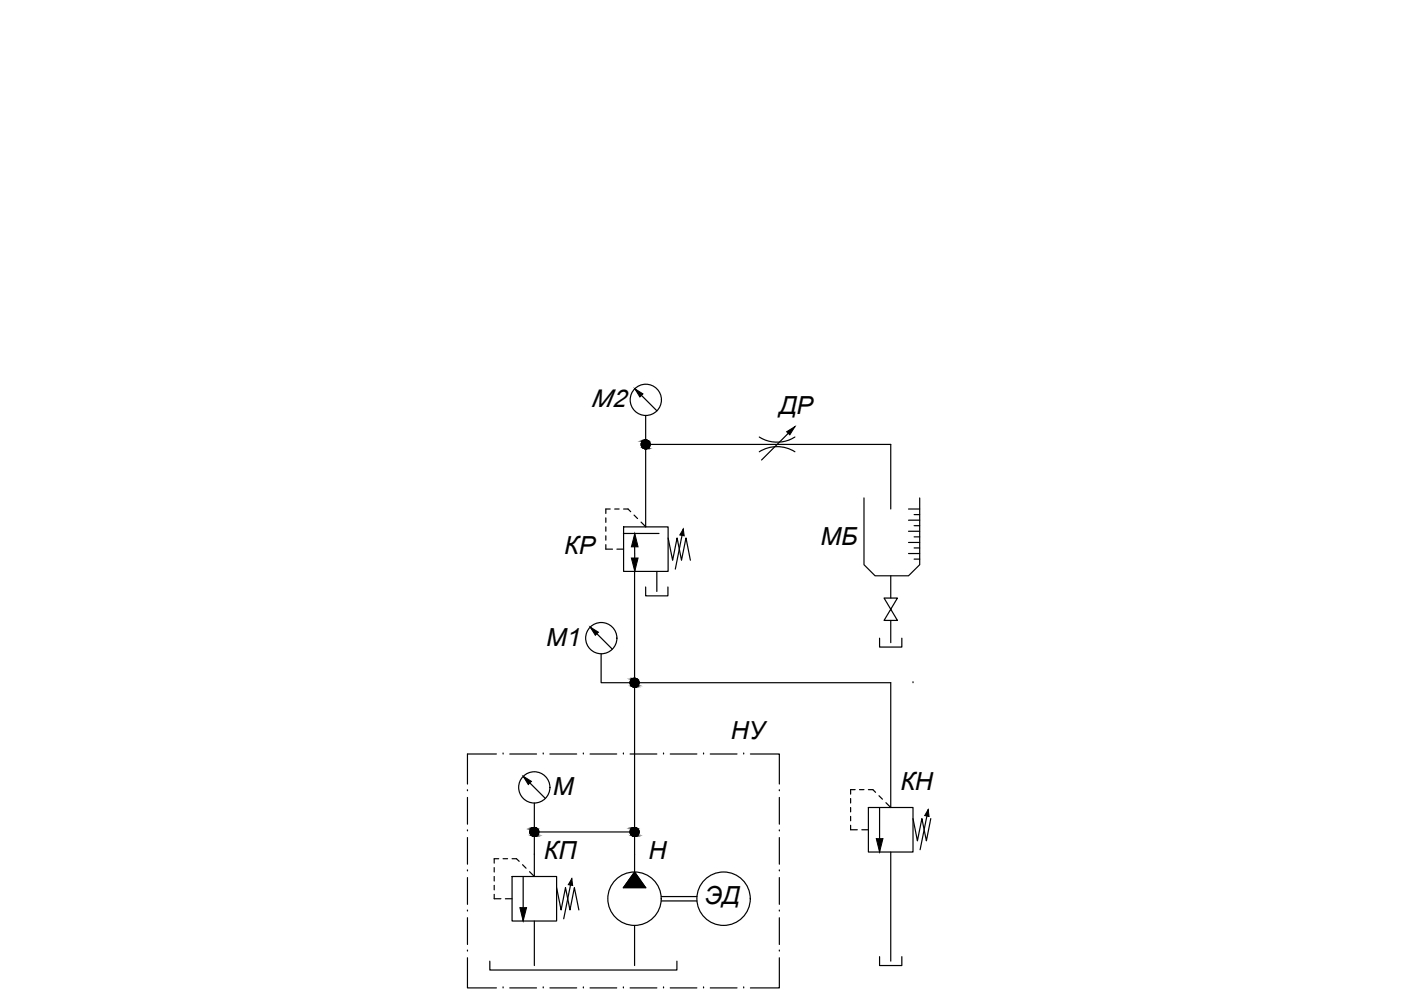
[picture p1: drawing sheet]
<svg xmlns="http://www.w3.org/2000/svg" width="297mm" height="210mm" viewBox="0 0 297 210" stroke-linecap="round" stroke-linejoin="round" font-family="sans-serif">
<defs><g id="words">
<g font-size="5.3">
<text x="125.3" y="86.4">М2</text>
<text x="165.2" y="87.7">ДР</text>
<text x="119.6" y="117.5">КР</text>
<text x="173.9" y="115.6">МБ</text>
<text x="115.8" y="136.9">М1</text>
<text x="154.9" y="156.7">НУ</text>
<text x="190.9" y="167.6">КН</text>
<text x="117.2" y="168.5">М</text>
<text x="115.3" y="182.2">КП</text>
<text x="137.5" y="182.2">Н</text>
<text x="149.4" y="191.6">ЭД</text>
</g>
</g></defs>
<!-- layer: 0 -->
<g fill="none" stroke="#000" stroke-width=".25">
<path d="M134.6 82.4l4.7 4.7M136.9 88.1v23.6l-1-1M136.9 94.2h52v13.7M161 92.7a7.1 7.1 0 0 0 7.5 0M161 95.8a7.1 7.1 0 0 1 7.5 0M168.5 90.5l-7 7M128.4 109.8v1M128.4 111.7v.9M128.4 113.6v.9M128.4 115.5v.9h1.5M129.4 107.9h-1v1M130.3 107.9h1"/>
<path d="M130.8 116.4h1.4M132.2 113.1h7.5M132.2 111.7h9.5v9.5h-9.5zM132.2 107.9h1l.5 .6M134.4 109.2l.8 .8M134.5 113.1l.1 8.1M141.7 114.1l.9 4.7 1-4.7 .9 4.7 .9-4.7 1 4.7M144.9 112.2l-1.7 8.5M183.2 105.6v14.1l2.3 2.4h7.1l2.4-2.4v-14.1M192.6 107.9h2.4M192.6 117.4h2.4M192.6 115h2.4"/>
<path d="M192.6 112.6h2.4M192.6 110.3h2.4M193.8 118.5h1.2M193.8 116.2h1.2M193.8 113.8h1.2M193.8 111.5h1.2M193.8 109.1h1.2M125.2 133l4.6 4.6M127.5 138.6v6.2h7v31.6M134.5 121.2v23.6h54.4v26.4l-1.1-1M136.9 124.5v1.8h4.7v-1.8M139.3 121.2v4.2"/>
<path d="M186.5 135.3v1.9h4.7v-1.9M187.4 126.8l2.9 4.7h-2.9l2.9-4.7zM188.9 122.1v4.7M188.9 131.5v4.8M193.6 144.8h.1M110.9 164.6l4.7 4.7M113.3 170.3v6.1M180.3 175v.9h1.5M180.3 169.3v1M180.3 171.2v.9M180.3 173.1v.9M181.3 167.4h-1v1"/>
<path d="M182.2 167.4h1M182.7 175.9h1.4M184.1 171.2h9.5v9.5h-9.5zM184.1 167.4h1l.5 .6M186.4 168.7l.7 .8M186.5 171.2v9.5M193.6 173.6l.9 4.7 1-4.7 .9 4.7 .9-4.7M196.8 171.7l-1.7 8.5M104.8 184v.9M104.8 185.8v1M104.8 187.7v1M104.8 189.6v1h1.4"/>
<path d="M105.7 182.1h-.9v.9M106.7 182.1h.9M107.2 190.6h1.4M108.6 185.8h9.4v9.5h-9.4zM108.6 182.1h.9l.6 .5M110.8 183.3l.7 .8M110.9 185.8v9.5M112.3 184.8l1 1v-9.4h21.2v8.5M113.3 195.3v9.4M118 188.2l1 4.7 .9-4.7 .9 4.7 1-4.7 .9 4.7M121.2 186.3l-1.7 8.5M134.5 184.9l2.4 3.3h-4.7z"/>
<path d="M134.5 196.2v8.5M135.5 186.8h.1M140.2 190.1h7.6M140.2 191h7.6M188.9 180.7v23.1M103.9 203.8v1.9h39.6v-1.9M186.5 202.8v1.9h4.7v-1.9"/>
<circle cx="136.9" cy="94.2" r=".94"/>
<circle cx="136.9" cy="84.8" r="3.3"/>
<circle cx="127.5" cy="135.3" r="3.3"/>
<circle cx="134.5" cy="144.7" r=".94"/>
<circle cx="113.3" cy="166.9" r="3.3"/>
<circle cx="113.3" cy="176.4" r=".94"/>
<circle cx="134.5" cy="190.5" r="5.7"/>
<circle cx="153.4" cy="190.5" r="5.7"/>
</g>
<g fill="#000" stroke="#000" stroke-width=".21">
<path d="M134.6 82.4l1.7 1.1-.6 .7zM166.8 91.5l1.7-1-1 1.7zM134.6 113.1l.7 2.8h-1.4zM133.9 118.3h1.4l-.7 2.9zM144.9 112.2l.2 1.4-1-.2zM125.1 132.9l1.8 1.1-.7 .7zM134.4 143.8h.1zM134.5 143.8h.2zM110.9 164.6l1.8 1.1-.7 .6zM113.1 175.5l.2-.1zM185.8 177.8h1.4l-.7 2.9zM196.8 171.7l.2 1.4-.9-.2z"/>
<path d="M110.2 192.4h1.4l-.7 2.9zM121.2 186.3l.2 1.4-.9-.1zM134.5 184.9l2.4 3.3h-4.7z"/>
<path d="M136.7 95.2h.2zM136.9 95.2h.2z"/>
<path d="M136.7 93.3h.2zM136.6 93.3h.3z"/>
<path d="M136.6 93.3l.3 .1zM136.4 93.4h.5z"/>
<path d="M136.4 93.4l.5 .1zM136.3 93.5h.6z"/>
<path d="M136.3 93.5l.6 .1zM136.2 93.6h.7z"/>
<path d="M136.2 93.6l.7 .2v-.2zM136.2 93.6l.7 .2h-.8z"/>
<path d="M136.1 93.8l.8 .1v-.1zM136.1 93.8l.8 .1h-.9z"/>
<path d="M136 93.9l.9 .2v-.2zM136 93.9l.9 .2h-.9z"/>
<path d="M136 94.1l.9 .1v-.1zM136 94.1l.9 .1h-.9z"/>
<path d="M136 94.2l.9 .2v-.2zM136 94.2l.9 .2h-.9z"/>
<path d="M136 94.4l.9 .1v-.1zM136 94.4l.9 .1h-.9z"/>
<path d="M136 94.5l.9 .2v-.2zM136 94.5l.9 .2h-.8z"/>
<path d="M136.1 94.7l.8 .1v-.1zM136.1 94.7l.8 .1h-.7z"/>
<path d="M136.2 94.8l.7 .1zM136.2 94.8l.7 .1z"/>
<path d="M136.3 94.9l.6 .2zM136.3 94.9l.6 .2z"/>
<path d="M136.4 95.1h.5zM136.4 95.1h.5z"/>
<path d="M136.6 95.1l.3 .1zM136.6 95.1l.3 .1z"/>
<path d="M136.9 93.3h.2zM136.7 93.3h.2z"/>
<path d="M136.9 93.3h.3zM136.9 93.3h.3z"/>
<path d="M136.9 93.3l.5 .1zM136.9 93.3l.5 .1z"/>
<path d="M136.9 95.1h.3zM136.9 95.1l.2 .1z"/>
<path d="M136.9 93.4l.6 .1zM136.9 93.4l.6 .1z"/>
<path d="M136.9 95.1h.5zM136.9 95.1h.3z"/>
<path d="M136.9 93.5l.7 .1zM136.9 93.5l.7 .1z"/>
<path d="M136.9 94.9h.6zM136.9 94.9l.5 .2z"/>
<path d="M136.9 93.6l.8 .2-.1-.2zM136.9 93.6l.8 .2h-.8z"/>
<path d="M136.9 94.8h.7zM136.9 94.8l.6 .1z"/>
<path d="M136.9 93.8l.9 .1-.1-.1zM136.9 93.8l.9 .1h-.9z"/>
<path d="M136.9 94.7l.7 .1 .1-.1zM136.9 94.7l.7 .1h-.7z"/>
<path d="M136.9 93.9l.9 .2v-.2zM136.9 93.9l.9 .2h-.9z"/>
<path d="M136.9 94.5l.8 .2 .1-.2zM136.9 94.5l.8 .2h-.8z"/>
<path d="M136.9 94.1l.9 .1v-.1zM136.9 94.1l.9 .1h-.9z"/>
<path d="M136.9 94.4l.9 .1v-.1zM136.9 94.4l.9 .1h-.9z"/>
<path d="M136.9 94.2l.9 .2v-.2zM136.9 94.2l.9 .2h-.9z"/>
<path d="M134.4 145.7h.1zM134.5 145.7h.2z"/>
<path d="M134.4 143.8l.1 .1zM134.2 143.9h.3z"/>
<path d="M134.2 143.9h.3zM134.1 143.9h.4z"/>
<path d="M134.1 143.9l.4 .1zM133.9 144h.6z"/>
<path d="M133.9 144l.6 .2v-.2zM133.9 144l.6 .2h-.7z"/>
<path d="M133.8 144.2l.7 .1v-.1zM133.8 144.2l.7 .1h-.8z"/>
<path d="M133.7 144.3l.8 .1v-.1zM133.7 144.3l.8 .1h-.8z"/>
<path d="M133.7 144.4l.8 .2v-.2zM133.7 144.4l.8 .2h-.9z"/>
<path d="M133.6 144.6l.9 .2v-.2zM133.6 144.6l.9 .2h-.9z"/>
<path d="M133.6 144.8l.9 .1v-.1zM133.6 144.8l.9 .1h-.9z"/>
<path d="M133.6 144.9l.9 .2v-.2zM133.6 144.9l.9 .2h-.8z"/>
<path d="M133.7 145.1l.8 .1v-.1zM133.7 145.1l.8 .1h-.8z"/>
<path d="M133.7 145.2l.8 .2v-.2zM133.7 145.2l.8 .2h-.7z"/>
<path d="M133.8 145.4l.7 .1zM133.8 145.4l.7 .1z"/>
<path d="M133.9 145.5l.6 .1zM133.9 145.5l.6 .1z"/>
<path d="M134.1 145.6h.4zM134.1 145.6h.4z"/>
<path d="M134.2 145.6l.3 .1zM134.2 145.6l.3 .1z"/>
<path d="M134.5 143.8l.4 .1zM134.5 143.8l.4 .1z"/>
<path d="M134.5 143.9h.5zM134.5 143.9h.5z"/>
<path d="M134.5 145.6h.4zM134.5 145.6l.2 .1z"/>
<path d="M134.5 143.9l.6 .1zM134.5 143.9l.6 .1z"/>
<path d="M134.5 145.6h.5zM134.5 145.6h.4z"/>
<path d="M134.5 144l.8 .2zM134.5 144l.8 .2h-.8z"/>
<path d="M134.5 145.5h.6zM134.5 145.5l.5 .1z"/>
<path d="M134.5 144.2l.8 .1v-.1zM134.5 144.2l.8 .1h-.8z"/>
<path d="M134.5 145.4h.8zM134.5 145.4l.6 .1z"/>
<path d="M134.5 144.3l.9 .1-.1-.1zM134.5 144.3l.9 .1h-.9z"/>
<path d="M134.5 145.2l.8 .2v-.2zM134.5 145.2l.8 .2h-.8z"/>
<path d="M134.5 144.4l1 .2-.1-.2zM134.5 144.4l1 .2h-1z"/>
<path d="M134.5 145.1l.8 .1 .1-.1zM134.5 145.1l.8 .1h-.8z"/>
<path d="M134.5 144.6l1 .2v-.2zM134.5 144.6l1 .2h-1z"/>
<path d="M134.5 144.8l1 .1v-.1zM134.5 144.8l1 .1h-1z"/>
<path d="M134.5 144.9l.9 .2 .1-.2zM134.5 144.9l.9 .2h-.9z"/>
<path d="M113.1 177.3h.2zM113.3 177.3h.2z"/>
<path d="M113.1 175.5h.2zM112.9 175.5h.4z"/>
<path d="M112.9 175.5l.4 .1zM112.8 175.6h.5z"/>
<path d="M112.8 175.6l.5 .1zM112.6 175.7h.7z"/>
<path d="M112.6 175.7l.7 .2v-.2zM112.6 175.7l.7 .2h-.8z"/>
<path d="M112.5 175.9l.8 .1v-.1zM112.5 175.9l.8 .1h-.9z"/>
<path d="M112.4 176l.9 .2v-.2zM112.4 176l.9 .2h-.9z"/>
<path d="M112.4 176.2h.9zM112.4 176.2h.9z"/>
<path d="M112.4 176.2l.9 .2v-.2zM112.4 176.2l.9 .2h-1z"/>
<path d="M112.3 176.4l1 .2v-.2zM112.3 176.4l1 .2h-.9z"/>
<path d="M112.4 176.6l.9 .1v-.1zM112.4 176.6l.9 .1h-.9z"/>
<path d="M112.4 176.7l.9 .2v-.2zM112.4 176.7l.9 .2h-.8z"/>
<path d="M112.5 176.9l.8 .1v-.1zM112.5 176.9l.8 .1h-.7z"/>
<path d="M112.6 177l.7 .1zM112.6 177l.7 .1z"/>
<path d="M112.7 177.1l.6 .1zM112.7 177.1l.6 .1z"/>
<path d="M112.8 177.2l.5 .1zM112.8 177.2l.5 .1z"/>
<path d="M113 177.3h.3zM113 177.3h.3z"/>
<path d="M113.3 175.4l.2 .1zM113.3 175.4l.2 .1z"/>
<path d="M113.3 175.5h.3zM113.3 175.5h.3z"/>
<path d="M113.3 175.5l.5 .1zM113.3 175.5l.5 .1z"/>
<path d="M113.3 177.3h.3zM113.3 177.3h.2z"/>
<path d="M113.3 175.6l.6 .1zM113.3 175.6l.6 .1z"/>
<path d="M113.3 177.2h.5zM113.3 177.2l.3 .1z"/>
<path d="M113.3 175.7l.7 .1zM113.3 175.7l.7 .1z"/>
<path d="M113.3 177.1h.6zM113.3 177.1l.5 .1z"/>
<path d="M113.3 175.8l.8 .1-.1-.1zM113.3 175.8l.8 .1h-.8z"/>
<path d="M113.3 177h.7zM113.3 177l.6 .1z"/>
<path d="M113.3 175.9l.9 .2-.1-.2zM113.3 175.9l.9 .2h-.9z"/>
<path d="M113.3 176.9l.7 .1 .1-.1zM113.3 176.9l.7 .1h-.7z"/>
<path d="M113.3 176.1l.9 .1v-.1zM113.3 176.1l.9 .1h-.9z"/>
<path d="M113.3 176.7l.8 .2 .1-.2zM113.3 176.7l.8 .2h-.8z"/>
<path d="M113.3 176.2l.9 .2v-.2zM113.3 176.2l.9 .2h-.9z"/>
<path d="M113.3 176.4l.9 .2v-.2zM113.3 176.4l.9 .2h-.9z"/>
<path d="M113.3 176.6l.9 .1v-.1zM113.3 176.6l.9 .1h-.9z"/>
<path d="M134.4 177.3h.1zM134.5 177.3h.2z"/>
<path d="M134.4 175.5h.1zM134.2 175.5h.3z"/>
<path d="M134.2 175.5l.3 .1zM134.1 175.6h.4z"/>
<path d="M134.1 175.6l.4 .1zM133.9 175.7h.6z"/>
<path d="M133.9 175.7l.6 .1zM133.9 175.7l.6 .1h-.7z"/>
<path d="M133.8 175.8l.7 .1v-.1zM133.8 175.8l.7 .1h-.8z"/>
<path d="M133.7 175.9l.8 .2v-.2zM133.7 175.9l.8 .2h-.8z"/>
<path d="M133.7 176.1l.8 .1v-.1zM133.7 176.1l.8 .1h-.9z"/>
<path d="M133.6 176.2l.9 .2v-.2zM133.6 176.2l.9 .2h-.9z"/>
<path d="M133.6 176.4l.9 .2v-.2zM133.6 176.4l.9 .2h-.9z"/>
<path d="M133.6 176.6l.9 .1v-.1zM133.6 176.6l.9 .1h-.8z"/>
<path d="M133.7 176.7l.8 .2v-.2zM133.7 176.7l.8 .2h-.8z"/>
<path d="M133.7 176.9l.8 .1v-.1zM133.7 176.9l.8 .1h-.7z"/>
<path d="M133.8 177l.7 .1zM133.8 177l.7 .1z"/>
<path d="M133.9 177.1l.6 .1zM133.9 177.1l.6 .1z"/>
<path d="M134.1 177.2l.4 .1zM134.1 177.2l.4 .1z"/>
<path d="M134.2 177.3h.3zM134.2 177.3h.3z"/>
<path d="M134.5 175.4l.2 .1zM134.4 175.5l.1-.1z"/>
<path d="M134.5 175.5h.4zM134.5 175.5h.4z"/>
<path d="M134.5 175.5l.5 .1zM134.5 175.5l.5 .1z"/>
<path d="M134.5 177.3h.4zM134.5 177.3h.2z"/>
<path d="M134.5 175.6l.6 .1zM134.5 175.6l.6 .1z"/>
<path d="M134.5 177.2h.5zM134.5 177.2l.4 .1z"/>
<path d="M134.5 175.7l.8 .1zM134.5 175.7l.8 .1z"/>
<path d="M134.5 177.1h.6zM134.5 177.1l.5 .1z"/>
<path d="M134.5 175.8l.8 .1v-.1zM134.5 175.8l.8 .1h-.8z"/>
<path d="M134.5 177h.8zM134.5 177l.6 .1z"/>
<path d="M134.5 175.9l.9 .2-.1-.2zM134.5 175.9l.9 .2h-.9z"/>
<path d="M134.5 176.9l.8 .1v-.1zM134.5 176.9l.8 .1h-.8z"/>
<path d="M134.5 176.1l1 .1-.1-.1zM134.5 176.1l1 .1h-1z"/>
<path d="M134.5 176.7l.8 .2 .1-.2zM134.5 176.7l.8 .2h-.8z"/>
<path d="M134.5 176.2l1 .2v-.2zM134.5 176.2l1 .2h-1z"/>
<path d="M134.5 176.4l1 .2v-.2zM134.5 176.4l1 .2h-1z"/>
<path d="M134.5 176.6l.9 .1 .1-.1zM134.5 176.6l.9 .1h-.9z"/>
</g>
<!-- layer: ____ _ ____ -->
<g fill="none" stroke="#000" stroke-width=".25">
<path d="M105.2 159.9h-6.1v6.3M106.7 159.9h.1M108.1 159.9h5.7M115.2 159.9h.1M116.6 159.9h5.7M123.7 159.9h.1M125.1 159.9h5.7M132.2 159.9h.1M133.6 159.9h5.7M140.7 159.9h.1M142.1 159.9h5.7M149.2 159.9h.1"/>
<path d="M150.6 159.9h5.7M157.7 159.9h.1M159.1 159.9h6.1v6.3M99.1 176.2h.1M99.1 167.7h.1M99.1 169.1v5.6M99.1 177.6v5.6M165.2 167.7h.1M165.2 176.2h.1M165.2 169.1v5.6M165.2 177.6v5.6M99.1 193.2h.1"/>
<path d="M99.1 184.7h.1M99.1 186.1v5.6M99.1 194.6v5.7M165.2 184.7h.1M165.2 193.2h.1M165.2 186.1v5.6M165.2 194.6v5.7M99.1 203.1v6.4h6.1M99.1 201.6h.1M106.7 209.5h.1M108.1 209.5h5.7M115.2 209.5h.1"/>
<path d="M116.6 209.5h5.7M123.7 209.5h.1M125.1 209.5h5.7M132.2 209.5h.1M133.6 209.5h5.7M140.7 209.5h.1M142.1 209.5h5.7M149.2 209.5h.1M150.6 209.5h5.7M157.7 209.5h.1M165.2 201.6h.1M165.2 203.1v6.4h-6.1"/>
<circle cx="134.5" cy="176.4" r=".95"/>
</g>
<use href="#words"/>
</svg>
